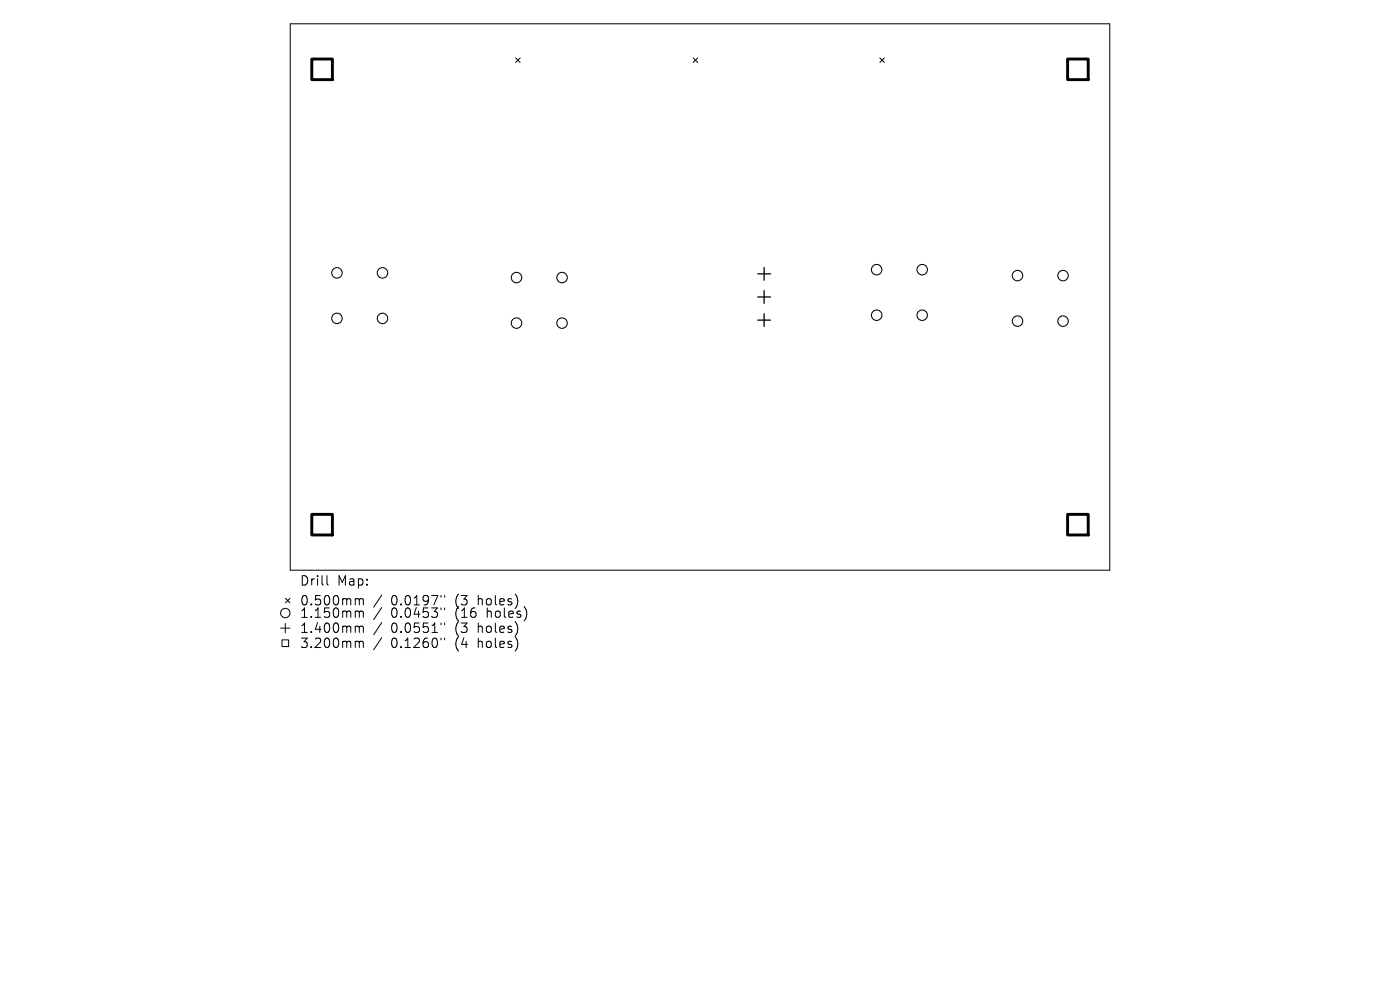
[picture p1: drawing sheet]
<svg xmlns="http://www.w3.org/2000/svg" width="297mm" height="210mm" viewBox="0 0 297 210" stroke-linecap="round" stroke-linejoin="round" font-family="sans-serif">
<defs><g id="words">
<g font-size="2.8">
<text x="63.5" y="124.5">Drill</text>
<text x="71.5" y="124.5">Map:</text>
<text x="63.5" y="128.7">0.500mm</text>
<text x="63.5" y="131.3">1.150mm</text>
<text x="83" y="128.7">0.0197&quot;</text>
<text x="83" y="131.3">0.0453&quot;</text>
<text x="96.7" y="128.7">(3</text>
<text x="96.7" y="131.3">(16</text>
<text x="101.7" y="128.7">holes)</text>
<text x="103.6" y="131.3">holes)</text>
<text x="63.5" y="134.5">1.400mm</text>
<text x="63.5" y="137.7">3.200mm</text>
<text x="83" y="134.5">0.0551&quot;</text>
<text x="83" y="137.7">0.1260&quot;</text>
<text x="96.7" y="134.5">(3</text>
<text x="96.7" y="137.7">(4</text>
<text x="101.7" y="134.5">holes)</text>
<text x="101.7" y="137.7">holes)</text>
</g>
</g></defs>
<g fill="none" stroke="#000" stroke-width=".21">
<path d="M61.6 5h173.8v116h-173.8zM109.4 12.3l.9 1M110.3 12.3l-.9 1M147.1 12.3l.9 1M148 12.3l-.9 1M186.7 12.3l.9 1M187.6 12.3l-.9 1M59.5 133.2h2M59.8 135.7h1.4v1.5h-1.4zM60.5 132.2v2M60.6 126.9l.9 1M61.5 126.9l-.9 1"/>
<path d="M69.4 122.1v1.7l.3 .3M75.7 127h.2l.3 .3M75.7 129.6h.2l.3 .3M75.7 132.8l.4 .1 .1 .2M75.7 136l.4 .1 .1 .2M76.2 127.3l.3-.3 .5 .1 .1 1.2M76.2 127.3v1M76.2 129.9v1.1M76.2 133.1v1.1M76.2 136.3v1.1M76.2 129.9l.3-.3 .5 .1 .1 1.3M76.2 133.1l.3-.3 .5 .1 .1 1.3"/>
<path d="M76.2 136.3l.3-.3 .5 .1 .1 1.3M81 126.2l-1.7 2.6M81 128.9l-1.7 2.5M81 132.1l-1.7 2.5M81 135.3l-1.7 2.5M93.6 126.3v.4M93.6 129v.3M93.6 132.2v.3M93.6 135.4v.3M94.3 126.3v.4M94.3 129v.3M94.3 132.2v.3"/>
<path d="M94.3 135.4v.3"/>
<circle cx="60.5" cy="130" r="1"/>
</g>
<g fill="none" stroke="#000" stroke-width=".22">
<circle cx="71.5" cy="57.9" r="1.11"/>
<circle cx="81.1" cy="57.9" r="1.11"/>
<circle cx="109.6" cy="58.9" r="1.11"/>
<circle cx="119.2" cy="58.9" r="1.11"/>
<circle cx="186" cy="57.2" r="1.11"/>
<circle cx="195.6" cy="57.2" r="1.11"/>
<circle cx="215.9" cy="58.5" r="1.11"/>
<circle cx="225.5" cy="58.5" r="1.11"/>
<circle cx="71.5" cy="67.5" r="1.11"/>
<circle cx="81.1" cy="67.5" r="1.11"/>
<circle cx="109.6" cy="68.5" r="1.11"/>
<circle cx="119.2" cy="68.5" r="1.11"/>
<circle cx="186" cy="66.9" r="1.11"/>
<circle cx="195.6" cy="66.9" r="1.11"/>
<circle cx="215.9" cy="68.1" r="1.11"/>
<circle cx="225.5" cy="68.1" r="1.11"/>
</g>
<path d="M160.8 58.1h2.7M162.1 56.7v2.7M160.8 63h2.7M160.8 67.9h2.7M162.1 61.6v2.8M162.1 66.6v2.7" fill="none" stroke="#000" stroke-width=".27"/>
<path d="M66.1 12.5h4.4v4.4h-4.4zM226.5 12.5h4.4v4.4h-4.4zM66.1 109.1h4.4v4.4h-4.4zM226.5 109.1h4.4v4.4h-4.4z" fill="none" stroke="#000" stroke-width=".62"/>
<use href="#words"/>
</svg>
